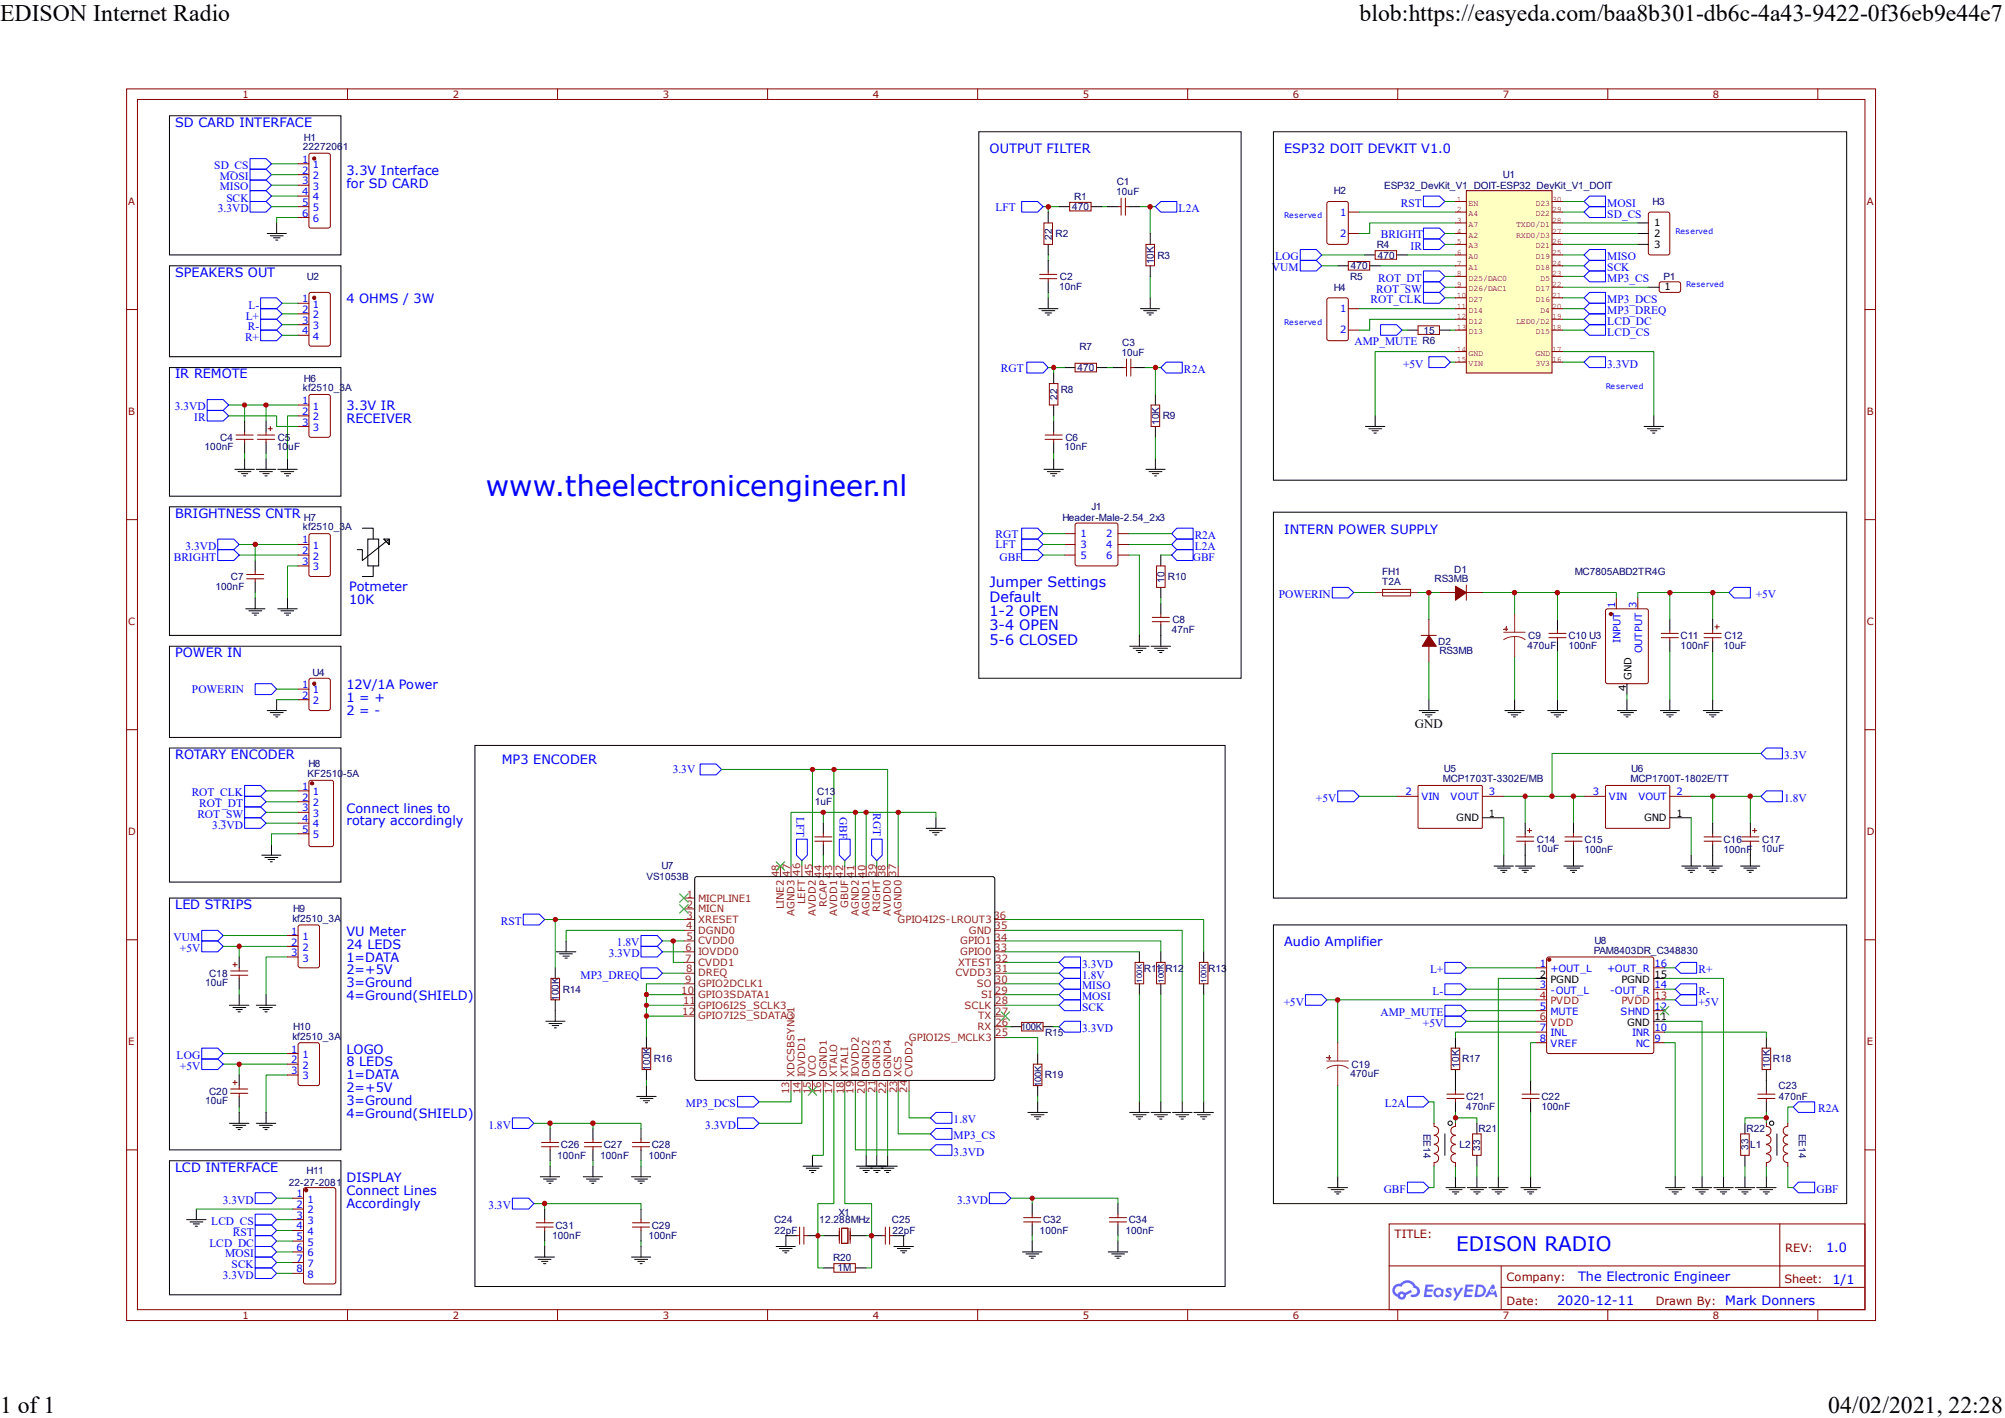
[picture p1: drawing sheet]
<svg xmlns="http://www.w3.org/2000/svg" width="297mm" height="210mm" viewBox="0 0 297 210" stroke-linecap="round" stroke-linejoin="round" font-family="sans-serif">
<defs><g id="words">
<text font-size="4.2" fill="#00f" x="72" y="73.5">www.theelectronicengineer.nl</text>
<g font-size="3.5">
<text x="0" y="3.2">EDISON Internet Radio</text>
<text x="201.4" y="3.2">blob:https://easyeda.com/baa8b301-db6c-4a43-9422-0f36eb9e44e7</text>
<text x="0" y="209.2">1 of 1</text>
<text x="270.8" y="209.2">04/02/2021, 22:28</text>
</g>
<text font-size="3" fill="#00f" x="215.7" y="185.3">EDISON RADIO</text>
<g font-size="2.1" fill="#00f">
<text x="146.6" y="87">Jumper Settings</text>
<text x="146.6" y="89.1">Default</text>
<text x="146.6" y="91.2">1-2 OPEN</text>
<text x="146.6" y="93.3">3-4 OPEN</text>
<text x="146.6" y="95.5">5-6 CLOSED</text>
</g>
<g font-size="1.9" fill="#00f">
<text x="26" y="18.8">SD CARD INTERFACE</text>
<text x="146.6" y="22.7">OUTPUT FILTER</text>
<text x="190.2" y="22.7">ESP32 DOIT DEVKIT V1.0</text>
<text x="51.4" y="25.9">3.3V Interface</text>
<text x="51.4" y="27.8">for SD CARD</text>
<text x="26" y="41">SPEAKERS OUT</text>
<text x="51.4" y="44.9">4 OHMS / 3W</text>
<text x="26" y="56">IR REMOTE</text>
<text x="51.4" y="60.8">3.3V IR</text>
<text x="51.4" y="62.7">RECEIVER</text>
<text x="26" y="76.7">BRIGHTNESS CNTR</text>
<text x="190.2" y="79.1">INTERN POWER SUPPLY</text>
<text x="51.7" y="87.6">Potmeter</text>
<text x="51.7" y="89.5">10K</text>
<text x="26" y="97.3">POWER IN</text>
<text x="51.4" y="102.1">12V/1A Power</text>
<text x="51.4" y="104">1 = +</text>
<text x="51.4" y="105.9">2 = -</text>
<text x="26" y="112.4">ROTARY ENCODER</text>
<text x="74.3" y="113.2">MP3 ENCODER</text>
<text x="51.4" y="120.4">Connect lines to</text>
<text x="51.4" y="122.3">rotary accordingly</text>
<text x="26" y="134.6">LED STRIPS</text>
<text x="51.4" y="138.6">VU Meter</text>
<text x="51.4" y="140.5">24 LEDS</text>
<text x="51.4" y="142.4">1=DATA</text>
<text x="190.2" y="140.2">Audio Amplifier</text>
<text x="51.4" y="144.3">2=+5V</text>
<text x="51.4" y="146.2">3=Ground</text>
<text x="51.4" y="148.1">4=Ground(SHIELD)</text>
<text x="51.4" y="156">LOGO</text>
<text x="51.4" y="157.9">8 LEDS</text>
<text x="51.4" y="159.9">1=DATA</text>
<text x="51.4" y="161.8">2=+5V</text>
<text x="51.4" y="163.7">3=Ground</text>
<text x="51.4" y="165.6">4=Ground(SHIELD)</text>
<text x="26" y="173.5">LCD INTERFACE</text>
<text x="51.4" y="175.1">DISPLAY</text>
<text x="51.4" y="177">Connect Lines</text>
<text x="51.4" y="178.9">Accordingly</text>
<text x="270.5" y="185.5">1.0</text>
<text x="233.8" y="189.8">The Electronic Engineer</text>
<text x="271.4" y="190.1">1/1</text>
<text x="230.7" y="193.3">2020-12-11</text>
</g>
<text font-size="1.9" x="209.6" y="107.8">GND</text>
<g font-size="1.7" fill="#00f">
<text x="31.7" y="25.1">SD_CS</text>
<text x="32.6" y="26.7">MOSI</text>
<text x="32.6" y="28.1">MISO</text>
<text x="33.5" y="29.8">SCK</text>
<text x="32.3" y="31.5">3.3VD</text>
<text x="147.4" y="31.2">LFT</text>
<text x="174.6" y="31.5">L2A</text>
<text x="204.6" y="35.2">BRIGHT</text>
<text x="207.5" y="30.6">RST</text>
<text x="238.1" y="30.6">MOSI</text>
<text x="238.1" y="32.2">SD_CS</text>
<text x="188.4" y="40.2">VUM</text>
<text x="188.9" y="38.6">LOG</text>
<text x="204.1" y="41.7">ROT_DT</text>
<text x="209" y="37">IR</text>
<text x="238.1" y="40.2">SCK</text>
<text x="238.1" y="38.6">MISO</text>
<text x="238.1" y="41.7">MP3_CS</text>
<text x="36.4" y="47.3">L+</text>
<text x="36.8" y="45.7">L-</text>
<text x="203" y="44.9">ROT_CLK</text>
<text x="203.9" y="43.3">ROT_SW</text>
<text x="238.1" y="46.5">MP3_DREQ</text>
<text x="238.1" y="44.9">MP3_DCS</text>
<text x="36.3" y="50.5">R+</text>
<text x="36.7" y="48.9">R-</text>
<text x="200.7" y="51.1">AMP_MUTE</text>
<text x="238.1" y="48.1">LCD_DC</text>
<text x="238.1" y="49.7">LCD_CS</text>
<text x="148.3" y="55">RGT</text>
<text x="175.4" y="55.2">R2A</text>
<text x="207.9" y="54.4">+5V</text>
<text x="238.1" y="54.4">3.3VD</text>
<text x="25.9" y="60.8">3.3VD</text>
<text x="28.7" y="62.4">IR</text>
<text x="25.7" y="83">BRIGHT</text>
<text x="27.5" y="81.4">3.3VD</text>
<text x="147.4" y="79.6">RGT</text>
<text x="147.4" y="81.2">LFT</text>
<text x="148.1" y="83">GBF</text>
<text x="176.7" y="83">GBF</text>
<text x="177" y="79.8">R2A</text>
<text x="177" y="81.4">L2A</text>
<text x="189.4" y="88.6">POWERIN</text>
<text x="260.1" y="88.6">+5V</text>
<text x="28.4" y="102.7">POWERIN</text>
<text x="264.3" y="112.4">3.3V</text>
<text x="28.4" y="117.9">ROT_CLK</text>
<text x="29.5" y="119.5">ROT_DT</text>
<text x="99.7" y="114.6">3.3V</text>
<text x="194.9" y="118.7">+5V</text>
<text x="264.3" y="118.7">1.8V</text>
<text x="29.3" y="121.1">ROT_SW</text>
<text x="31.5" y="122.7">3.3VD</text>
<text x="118" y="120.9" transform="rotate(90 118 120.9)">LFT</text>
<text x="124.4" y="121.1" transform="rotate(90 124.4 121.1)">GBF</text>
<text x="129.3" y="120.4" transform="rotate(90 129.3 120.4)">RGT</text>
<text x="74.2" y="137">RST</text>
<text x="25.7" y="139.4">VUM</text>
<text x="26.6" y="141">+5V</text>
<text x="90.2" y="141.8">3.3VD</text>
<text x="91.4" y="140.2">1.8V</text>
<text x="160.3" y="143.3">3.3VD</text>
<text x="86" y="144.9">MP3_DREQ</text>
<text x="160.3" y="144.9">1.8V</text>
<text x="160.3" y="146.5">MISO</text>
<text x="160.3" y="148.1">MOSI</text>
<text x="160.3" y="149.7">SCK</text>
<text x="190.2" y="148.9">+5V</text>
<text x="211.8" y="144.1">L+</text>
<text x="212.2" y="147.3">L-</text>
<text x="251.6" y="148.9">+5V</text>
<text x="251.6" y="144.1">R+</text>
<text x="251.6" y="147.3">R-</text>
<text x="160.3" y="152.9">3.3VD</text>
<text x="204.5" y="150.5">AMP_MUTE</text>
<text x="210.8" y="152.1">+5V</text>
<text x="26.2" y="156.8">LOG</text>
<text x="26.6" y="158.5">+5V</text>
<text x="72.3" y="167.2">1.8V</text>
<text x="101.6" y="164">MP3_DCS</text>
<text x="104.5" y="167.2">3.3VD</text>
<text x="141.3" y="166.4">1.8V</text>
<text x="205.1" y="164">L2A</text>
<text x="269.3" y="164.6">R2A</text>
<text x="141.3" y="168.7">MP3_CS</text>
<text x="141.3" y="171.2">3.3VD</text>
<text x="33" y="178.3">3.3VD</text>
<text x="72.3" y="179.1">3.3V</text>
<text x="141.8" y="178.3">3.3VD</text>
<text x="205" y="176.7">GBF</text>
<text x="269.1" y="176.7">GBF</text>
<text x="31" y="184.6">LCD_DC</text>
<text x="31.3" y="181.4">LCD_CS</text>
<text x="34.5" y="183">RST</text>
<text x="33" y="189.4">3.3VD</text>
<text x="33.4" y="186.2">MOSI</text>
<text x="34.3" y="187.8">SCK</text>
</g>
<g font-size="1.7" fill="#800">
<text x="206.6" y="183.3">TITLE:</text>
<text x="264.5" y="185.5">REV:</text>
<text x="223.2" y="189.7">Company:</text>
<text x="264.3" y="190">Sheet:</text>
<text x="223.2" y="193.2">Date:</text>
<text x="245.3" y="193.3">Drawn By: Mark Donners</text>
</g>
<g font-size="1.5" fill="#800">
<text x="35.9" y="14.5">1</text>
<text x="67.1" y="14.5">2</text>
<text x="98.2" y="14.5">3</text>
<text x="129.3" y="14.5">4</text>
<text x="160.4" y="14.5">5</text>
<text x="191.5" y="14.5">6</text>
<text x="222.6" y="14.5">7</text>
<text x="253.7" y="14.5">8</text>
<text x="19" y="30.3">A</text>
<text x="276.5" y="30.3">A</text>
<text x="19" y="61.4">B</text>
<text x="276.5" y="61.4">B</text>
<text x="19" y="92.5">C</text>
<text x="276.5" y="92.5">C</text>
<text x="19" y="123.7">D</text>
<text x="276.5" y="123.7">D</text>
<text x="19" y="154.8">E</text>
<text x="276.5" y="154.8">E</text>
<text x="35.9" y="195.3">1</text>
<text x="67.1" y="195.3">2</text>
<text x="98.2" y="195.3">3</text>
<text x="129.3" y="195.3">4</text>
<text x="160.4" y="195.3">5</text>
<text x="191.5" y="195.3">6</text>
<text x="222.6" y="195.3">7</text>
<text x="253.7" y="195.3">8</text>
</g>
<g font-size="1.5" fill="#000080">
<text x="44.9" y="22.2">22272061</text>
<text x="45" y="20.8">H1</text>
<text x="159.1" y="29.6">R1</text>
<text x="165.4" y="28.9">10uF</text>
<text x="165.4" y="27.4">C1</text>
<text x="197.6" y="28.8">H2</text>
<text x="205.1" y="27.9">ESP32_DevKit_V1_DOIT-ESP32_DevKit_V1_DOIT</text>
<text x="222.6" y="26.4">U1</text>
<text x="155.8" y="35.5" transform="rotate(-90 155.8 35.5)">22</text>
<text x="156.4" y="35.1">R2</text>
<text x="158.8" y="31.2">470</text>
<text x="244.8" y="30.4">H3</text>
<text x="45.5" y="41.4">U2</text>
<text x="157" y="41.5">C2</text>
<text x="170.9" y="39.2" transform="rotate(-90 170.9 39.2)">10K</text>
<text x="171.4" y="38.3">R3</text>
<text x="200" y="41.5">R5</text>
<text x="200.1" y="39.9">470</text>
<text x="204" y="36.7">R4</text>
<text x="204.1" y="38.3">470</text>
<text x="246.4" y="41.5">P1</text>
<text x="156.9" y="42.9">10nF</text>
<text x="197.6" y="43.1">H4</text>
<text x="159.9" y="51.9">R7</text>
<text x="166.1" y="52.7">10uF</text>
<text x="166.2" y="51.3">C3</text>
<text x="210.7" y="51">R6</text>
<text x="210.9" y="49.4">15</text>
<text x="44.9" y="57.9">kf2510_3A</text>
<text x="45" y="56.5">H6</text>
<text x="156.6" y="59.3" transform="rotate(-90 156.6 59.3)">22</text>
<text x="157.1" y="58.2">R8</text>
<text x="159.6" y="54.9">470</text>
<text x="32.6" y="65.3">C4</text>
<text x="41.1" y="65.3">C5</text>
<text x="157.8" y="65.3">C6</text>
<text x="171.7" y="63" transform="rotate(-90 171.7 63)">10K</text>
<text x="172.3" y="62.1">R9</text>
<text x="30.3" y="66.7">100nF</text>
<text x="41" y="66.7">10uF</text>
<text x="157.7" y="66.7">10nF</text>
<text x="45" y="77.2">H7</text>
<text x="157.4" y="77.2">Header-Male-2.54_2x3</text>
<text x="161.7" y="75.6">J1</text>
<text x="44.9" y="78.6">kf2510_3A</text>
<text x="31.9" y="87.3">100nF</text>
<text x="34.2" y="85.9">C7</text>
<text x="172.5" y="86.3" transform="rotate(-90 172.5 86.3)">10</text>
<text x="173" y="85.9">R10</text>
<text x="204.7" y="85.1">FH1</text>
<text x="204.8" y="86.7">T2A</text>
<text x="212.5" y="86.2">RS3MB</text>
<text x="215.4" y="84.8">D1</text>
<text x="233.3" y="85.1">MC7805ABD2TR4G</text>
<text x="173.6" y="93.7">47nF</text>
<text x="173.7" y="92.3">C8</text>
<text x="213.1" y="95.5">D2</text>
<text x="226.4" y="94.7">C9</text>
<text x="232.3" y="94.7">C10 U3</text>
<text x="249" y="94.7">C11</text>
<text x="255.4" y="94.7">C12</text>
<text x="46.3" y="100.2">U4</text>
<text x="213.2" y="96.9">RS3MB</text>
<text x="226.3" y="96.1">470uF</text>
<text x="232.3" y="96.1">100nF</text>
<text x="249" y="96.1">100nF</text>
<text x="255.3" y="96.1">10uF</text>
<text x="45.7" y="113.6">H8</text>
<text x="45.6" y="115.1">KF2510-5A</text>
<text x="120.7" y="119.3">1uF</text>
<text x="121" y="117.7">C13</text>
<text x="213.7" y="115.8">MCP1703T-3302E/MB</text>
<text x="213.9" y="114.4">U5</text>
<text x="241.6" y="115.8">MCP1700T-1802E/TT</text>
<text x="241.6" y="114.4">U6</text>
<text x="227.7" y="124.8">C14</text>
<text x="234.7" y="124.8">C15</text>
<text x="255.3" y="124.8">C16</text>
<text x="261" y="124.8">C17</text>
<text x="95.8" y="130.4">VS1053B</text>
<text x="98" y="128.8">U7</text>
<text x="227.5" y="126.2">10uF</text>
<text x="234.7" y="126.3">100nF</text>
<text x="255.3" y="126.3">100nF</text>
<text x="260.9" y="126.2">10uF</text>
<text x="43.3" y="136.5">kf2510_3A</text>
<text x="43.4" y="135.1">H9</text>
<text x="169.5" y="143.9">R11</text>
<text x="172.6" y="143.9">R12</text>
<text x="179" y="143.9">R13</text>
<text x="236.1" y="141.2">PAM8403DR_C348830</text>
<text x="236.2" y="139.8">U8</text>
<text x="30.4" y="146">10uF</text>
<text x="31" y="144.7">C18</text>
<text x="82.8" y="148.3" transform="rotate(-90 82.8 148.3)">100K</text>
<text x="83.4" y="147">R14</text>
<text x="43.3" y="154">kf2510_3A</text>
<text x="43.4" y="152.6">H10</text>
<text x="154.8" y="153.4">R15</text>
<text x="96.3" y="158.6" transform="rotate(-90 96.3 158.6)">100K</text>
<text x="96.9" y="157.4">R16</text>
<text x="154.8" y="159.7">R19</text>
<text x="200.1" y="159.6">470uF</text>
<text x="200.2" y="158.2">C19</text>
<text x="216.2" y="158.2" transform="rotate(-90 216.2 158.2)">10K</text>
<text x="216.6" y="157.4">R17</text>
<text x="262.2" y="158.2" transform="rotate(-90 262.2 158.2)">10K</text>
<text x="262.6" y="157.4">R18</text>
<text x="263.5" y="161.3">C23</text>
<text x="30.4" y="163.5">10uF</text>
<text x="31" y="162.1">C20</text>
<text x="210.9" y="168" transform="rotate(90 210.9 168)">EE14</text>
<text x="217.2" y="164.4">470nF</text>
<text x="217.2" y="162.9">C21</text>
<text x="219" y="167.7">R21</text>
<text x="228.3" y="164.4">100nF</text>
<text x="228.3" y="162.9">C22</text>
<text x="258.7" y="167.7">R22</text>
<text x="263.5" y="162.9">470nF</text>
<text x="266.4" y="168" transform="rotate(90 266.4 168)">EE14</text>
<text x="45.4" y="173.9">H11</text>
<text x="82.5" y="171.7">100nF</text>
<text x="83.1" y="170.1">C26</text>
<text x="88.9" y="171.7">100nF</text>
<text x="89.5" y="170.1">C27</text>
<text x="96.1" y="171.7">100nF</text>
<text x="96.6" y="170.1">C28</text>
<text x="216.2" y="170">L2</text>
<text x="219.3" y="170.5" transform="rotate(-90 219.3 170.5)">33</text>
<text x="259" y="170.4" transform="rotate(-90 259 170.4)">33</text>
<text x="259.2" y="170.1">L1</text>
<text x="42.8" y="175.6">22-27-2081</text>
<text x="81.8" y="183.6">100nF</text>
<text x="82.3" y="182">C31</text>
<text x="96.1" y="183.6">100nF</text>
<text x="96.6" y="182">C29</text>
<text x="114.7" y="181.2">C24</text>
<text x="114.7" y="182.8">22pF</text>
<text x="121.4" y="181.2">12.288MHz</text>
<text x="124.2" y="180.1">X1</text>
<text x="132.1" y="181.2">C25</text>
<text x="132.2" y="182.8">22pF</text>
<text x="154" y="182.8">100nF</text>
<text x="154.5" y="181.2">C32</text>
<text x="166.7" y="182.8">100nF</text>
<text x="167.2" y="181.2">C34</text>
<text x="123.4" y="186.7">R20</text>
<text x="124.1" y="188.3">1M</text>
</g>
<g font-size="1.5" fill="#00f">
<text x="44.7" y="24.1">1</text>
<text x="44.7" y="25.7">2</text>
<text x="44.7" y="27.3">3</text>
<text x="44.7" y="28.9">4</text>
<text x="46.4" y="24.9">1</text>
<text x="46.4" y="26.5">2</text>
<text x="46.4" y="28.1">3</text>
<text x="46.4" y="29.7">4</text>
<text x="44.7" y="30.5">5</text>
<text x="44.7" y="32.1">6</text>
<text x="46.4" y="31.3">5</text>
<text x="46.4" y="32.9">6</text>
<text x="198.5" y="31.9">1</text>
<text x="198.5" y="35.1">2</text>
<text x="44.7" y="44.8">1</text>
<text x="44.7" y="46.4">2</text>
<text x="44.7" y="48">3</text>
<text x="46.4" y="45.6">1</text>
<text x="46.4" y="47.2">2</text>
<text x="198.5" y="46.2">1</text>
<text x="44.7" y="49.5">4</text>
<text x="46.4" y="48.7">3</text>
<text x="46.4" y="50.3">4</text>
<text x="198.5" y="49.4">2</text>
<text x="44.7" y="59.9">1</text>
<text x="44.7" y="61.4">2</text>
<text x="44.7" y="63">3</text>
<text x="46.4" y="60.7">1</text>
<text x="46.4" y="62.2">2</text>
<text x="46.4" y="63.8">3</text>
<text x="44.7" y="80.5">1</text>
<text x="44.7" y="82.1">2</text>
<text x="44.7" y="83.7">3</text>
<text x="46.4" y="81.3">1</text>
<text x="46.4" y="82.9">2</text>
<text x="160.1" y="79.5">1</text>
<text x="160.1" y="81.1">3</text>
<text x="160.1" y="82.7">5</text>
<text x="163.9" y="79.5">2</text>
<text x="163.9" y="81.1">4</text>
<text x="163.9" y="82.7">6</text>
<text x="46.4" y="84.5">3</text>
<text x="239.3" y="90.1" transform="rotate(-90 239.3 90.1)">1</text>
<text x="240.1" y="95.2" transform="rotate(-90 240.1 95.2)">INPUT</text>
<text x="242.4" y="90.1" transform="rotate(-90 242.4 90.1)">3</text>
<text x="44.7" y="101.9">1</text>
<text x="243.2" y="96.8" transform="rotate(-90 243.2 96.8)">OUTPUT</text>
<text x="44.7" y="103.5">2</text>
<text x="46.4" y="102.7">1</text>
<text x="46.4" y="104.3">2</text>
<text x="44.7" y="117">1</text>
<text x="44.7" y="118.6">2</text>
<text x="46.4" y="117.8">1</text>
<text x="46.4" y="119.4">2</text>
<text x="208.2" y="117.8">2</text>
<text x="210.6" y="118.4">VIN</text>
<text x="214.9" y="118.4">VOUT</text>
<text x="220.6" y="117.8">3</text>
<text x="236" y="117.8">3</text>
<text x="238.3" y="118.4">VIN</text>
<text x="242.7" y="118.4">VOUT</text>
<text x="248.3" y="117.8">2</text>
<text x="44.7" y="120.2">3</text>
<text x="44.7" y="121.8">4</text>
<text x="44.7" y="123.4">5</text>
<text x="46.4" y="121">3</text>
<text x="46.4" y="122.6">4</text>
<text x="46.4" y="124.2">5</text>
<text x="43.1" y="138.4">1</text>
<text x="43.1" y="140">2</text>
<text x="43.1" y="141.6">3</text>
<text x="44.8" y="139.2">1</text>
<text x="44.8" y="140.8">2</text>
<text x="44.8" y="142.4">3</text>
<text x="228.1" y="143.2">1</text>
<text x="229.7" y="144">+OUT_L</text>
<text x="238.1" y="144">+OUT_R</text>
<text x="245.1" y="143.2">16</text>
<text x="228.1" y="146.4">3</text>
<text x="228.1" y="149.6">5</text>
<text x="229.7" y="147.2">-OUT_L</text>
<text x="238.5" y="147.2">-OUT_R</text>
<text x="245.1" y="149.6">12</text>
<text x="245.1" y="146.4">14</text>
<text x="43.1" y="155.9">1</text>
<text x="228.1" y="152.7">7</text>
<text x="228.1" y="154.3">8</text>
<text x="229.7" y="150.3">MUTE</text>
<text x="229.7" y="153.5">INL</text>
<text x="229.7" y="155.1">VREF</text>
<text x="240.1" y="150.3">SHND</text>
<text x="241.8" y="153.5">INR</text>
<text x="242.3" y="155.1">NC</text>
<text x="245.1" y="154.3">9</text>
<text x="245.1" y="152.7">10</text>
<text x="43.1" y="157.5">2</text>
<text x="43.1" y="159.1">3</text>
<text x="44.8" y="156.7">1</text>
<text x="44.8" y="158.3">2</text>
<text x="44.8" y="159.9">3</text>
<text x="43.9" y="177.3">1</text>
<text x="43.9" y="178.9">2</text>
<text x="45.6" y="178.1">1</text>
<text x="45.6" y="179.7">2</text>
<text x="43.9" y="180.5">3</text>
<text x="43.9" y="182.1">4</text>
<text x="43.9" y="183.7">5</text>
<text x="43.9" y="185.3">6</text>
<text x="45.6" y="181.3">3</text>
<text x="45.6" y="182.9">4</text>
<text x="45.6" y="184.5">5</text>
<text x="43.9" y="186.9">7</text>
<text x="43.9" y="188.4">8</text>
<text x="45.6" y="186.1">6</text>
<text x="45.6" y="187.7">7</text>
<text x="45.6" y="189.2">8</text>
</g>
<g font-size="1.5">
<text x="245" y="33.5">1</text>
<text x="245" y="35.1">2</text>
<text x="245" y="36.7">3</text>
<text x="246.6" y="43">1</text>
<text x="241.7" y="100.7" transform="rotate(-90 241.7 100.7)">GND</text>
<text x="240.9" y="102.3" transform="rotate(-90 240.9 102.3)">4</text>
<text x="215.7" y="121.6">GND</text>
<text x="220.6" y="121">1</text>
<text x="243.5" y="121.6">GND</text>
<text x="248.3" y="121">1</text>
<text x="228.1" y="144.8">2</text>
<text x="229.7" y="145.6">PGND</text>
<text x="240.2" y="145.6">PGND</text>
<text x="245.1" y="144.8">15</text>
<text x="241" y="151.9">GND</text>
<text x="245.1" y="151.1">11</text>
</g>
<g font-size="1.5" fill="#8d2323">
<text x="115.4" y="129.9" transform="rotate(-90 115.4 129.9)">48</text>
<text x="117.1" y="129.9" transform="rotate(-90 117.1 129.9)">47</text>
<text x="118.5" y="129.8" transform="rotate(-90 118.5 129.8)">46</text>
<text x="120.4" y="129.8" transform="rotate(-90 120.4 129.8)">45</text>
<text x="121.8" y="130" transform="rotate(-90 121.8 130)">44</text>
<text x="123.3" y="130" transform="rotate(-90 123.3 130)">43</text>
<text x="124.9" y="130" transform="rotate(-90 124.9 130)">42</text>
<text x="126.5" y="130" transform="rotate(-90 126.5 130)">41</text>
<text x="128.2" y="130" transform="rotate(-90 128.2 130)">40</text>
<text x="129.8" y="129.9" transform="rotate(-90 129.8 129.9)">39</text>
<text x="131.2" y="129.9" transform="rotate(-90 131.2 129.9)">38</text>
<text x="132.8" y="129.9" transform="rotate(-90 132.8 129.9)">37</text>
<text x="101.6" y="137.6">4</text>
<text x="101.7" y="136.1">3</text>
<text x="101.7" y="132.9">1</text>
<text x="101.7" y="134.5">2</text>
<text x="103.4" y="133.5">MICPLINE1</text>
<text x="103.4" y="135.1">MICN</text>
<text x="103.4" y="136.7">XRESET</text>
<text x="116.1" y="134.7" transform="rotate(-90 116.1 134.7)">LINE2</text>
<text x="117.7" y="135.7" transform="rotate(-90 117.7 135.7)">AGND3</text>
<text x="119.3" y="133.9" transform="rotate(-90 119.3 133.9)">LEFT</text>
<text x="120.9" y="135.7" transform="rotate(-90 120.9 135.7)">AVDD2</text>
<text x="122.5" y="134.4" transform="rotate(-90 122.5 134.4)">RCAP</text>
<text x="124" y="135.7" transform="rotate(-90 124 135.7)">AVDD1</text>
<text x="125.6" y="134.5" transform="rotate(-90 125.6 134.5)">GBUF</text>
<text x="127.2" y="135.7" transform="rotate(-90 127.2 135.7)">AGND2</text>
<text x="128.8" y="135.7" transform="rotate(-90 128.8 135.7)">AGND1</text>
<text x="130.4" y="135.1" transform="rotate(-90 130.4 135.1)">RIGHT</text>
<text x="132" y="135.7" transform="rotate(-90 132 135.7)">AVDD0</text>
<text x="132.9" y="136.7">GPIO4I2S-LROUT3</text>
<text x="133.6" y="135.7" transform="rotate(-90 133.6 135.7)">AGND0</text>
<text x="147.2" y="136.1">36</text>
<text x="147.3" y="137.6">35</text>
<text x="101.5" y="142.4">7</text>
<text x="101.6" y="140.8">6</text>
<text x="101.6" y="144">8</text>
<text x="101.7" y="139.2">5</text>
<text x="103.4" y="138.3">DGND0</text>
<text x="103.4" y="139.9">CVDD0</text>
<text x="103.4" y="141.4">IOVDD0</text>
<text x="103.4" y="143">CVDD1</text>
<text x="141.9" y="143">XTEST</text>
<text x="142.2" y="141.4">GPIO0</text>
<text x="142.2" y="139.9">GPIO1</text>
<text x="143.5" y="138.3">GND</text>
<text x="147.3" y="140.8">33</text>
<text x="147.3" y="139.3">34</text>
<text x="147.4" y="144">31</text>
<text x="147.4" y="142.4">32</text>
<text x="100.9" y="147.2">10</text>
<text x="101.2" y="148.8">11</text>
<text x="101.5" y="145.6">9</text>
<text x="103.4" y="144.6">DREQ</text>
<text x="103.4" y="146.2">GPIO2DCLK1</text>
<text x="103.4" y="147.8">GPIO3SDATA1</text>
<text x="103.4" y="149.4">GPIO6I2S_SCLK3</text>
<text x="141.5" y="144.6">CVDD3</text>
<text x="142.9" y="149.4">SCLK</text>
<text x="144.7" y="146.2">SO</text>
<text x="145.3" y="147.8">SI</text>
<text x="147.4" y="147.2">29</text>
<text x="147.4" y="145.6">30</text>
<text x="147.4" y="148.7">28</text>
<text x="101" y="150.3">12</text>
<text x="103.4" y="151">GPIO7I2S_SDATA3</text>
<text x="134.6" y="154.1">GPIOI2S_MCLK3</text>
<text x="144.8" y="152.6">RX</text>
<text x="144.9" y="151">TX</text>
<text x="147.4" y="153.5">25</text>
<text x="147.4" y="150.3">27</text>
<text x="147.4" y="151.9">26</text>
<text x="117.7" y="159.6" transform="rotate(-90 117.7 159.6)">XDCSBSYNC1</text>
<text x="119.3" y="159.6" transform="rotate(-90 119.3 159.6)">IOVDD1</text>
<text x="120.9" y="159.6" transform="rotate(-90 120.9 159.6)">VCO</text>
<text x="122.5" y="159.6" transform="rotate(-90 122.5 159.6)">DGND1</text>
<text x="124" y="159.6" transform="rotate(-90 124 159.6)">XTALO</text>
<text x="125.6" y="159.6" transform="rotate(-90 125.6 159.6)">XTALI</text>
<text x="126.5" y="162" transform="rotate(-90 126.5 162)">19</text>
<text x="127.2" y="159.6" transform="rotate(-90 127.2 159.6)">IOVDD2</text>
<text x="128.1" y="162" transform="rotate(-90 128.1 162)">20</text>
<text x="128.8" y="159.6" transform="rotate(-90 128.8 159.6)">DGND2</text>
<text x="129.7" y="161.8" transform="rotate(-90 129.7 161.8)">21</text>
<text x="130.4" y="159.6" transform="rotate(-90 130.4 159.6)">DGND3</text>
<text x="132" y="159.6" transform="rotate(-90 132 159.6)">DGND4</text>
<text x="132.9" y="161.9" transform="rotate(-90 132.9 161.9)">23</text>
<text x="133.6" y="159.6" transform="rotate(-90 133.6 159.6)">XCS</text>
<text x="134.4" y="161.9" transform="rotate(-90 134.4 161.9)">24</text>
<text x="135.2" y="159.6" transform="rotate(-90 135.2 159.6)">CVDD2</text>
<text x="116.9" y="162.1" transform="rotate(-90 116.9 162.1)">13</text>
<text x="118.6" y="162.1" transform="rotate(-90 118.6 162.1)">14</text>
<text x="120.1" y="162.1" transform="rotate(-90 120.1 162.1)">15</text>
<text x="121.7" y="162" transform="rotate(-90 121.7 162)">16</text>
<text x="123.3" y="162" transform="rotate(-90 123.3 162)">17</text>
<text x="125" y="162.1" transform="rotate(-90 125 162.1)">18</text>
<text x="131.3" y="162" transform="rotate(-90 131.3 162)">22</text>
</g>
<g font-size="1.5" fill="#f00">
<text x="228.1" y="148">4</text>
<text x="229.7" y="148.8">PVDD</text>
<text x="240.2" y="148.8">PVDD</text>
<text x="245.1" y="148">13</text>
<text x="228.1" y="151.1">6</text>
<text x="229.7" y="151.9">VDD</text>
</g>
<g font-size="1.4" fill="#000080">
<text x="151.2" y="152.6">100K</text>
<text x="154.3" y="160.9" transform="rotate(-90 154.3 160.9)">100K</text>
</g>
<g font-size="1.2" fill="#840000">
<text x="215.8" y="29.8">1</text>
<text x="229.9" y="29.8">30</text>
<text x="215.8" y="31.4">2</text>
<text x="215.8" y="33">3</text>
<text x="215.8" y="34.6">4</text>
<text x="217.6" y="30.4">EN</text>
<text x="217.6" y="32">A4</text>
<text x="217.6" y="33.6">A7</text>
<text x="217.6" y="35.2">A2</text>
<text x="224.6" y="35.2">RXD0/D3</text>
<text x="224.6" y="33.6">TXD0/D1</text>
<text x="227.5" y="32">D22</text>
<text x="227.5" y="30.4">D23</text>
<text x="229.9" y="34.6">27</text>
<text x="229.9" y="33">28</text>
<text x="229.9" y="31.4">29</text>
<text x="215.8" y="36.2">5</text>
<text x="215.8" y="37.8">6</text>
<text x="215.8" y="39.4">7</text>
<text x="215.8" y="40.9">8</text>
<text x="217.6" y="36.8">A3</text>
<text x="217.6" y="38.4">A0</text>
<text x="217.6" y="40">A1</text>
<text x="217.6" y="41.6">D25/DAC0</text>
<text x="227.5" y="40">D18</text>
<text x="227.5" y="38.4">D19</text>
<text x="227.5" y="36.8">D21</text>
<text x="228.2" y="41.6">D5</text>
<text x="229.9" y="40.9">23</text>
<text x="229.9" y="39.4">24</text>
<text x="229.9" y="37.8">25</text>
<text x="229.9" y="36.2">26</text>
<text x="215.8" y="44.1">10</text>
<text x="215.8" y="45.7">11</text>
<text x="215.8" y="47.3">12</text>
<text x="215.8" y="42.5">9</text>
<text x="217.6" y="44.7">D27</text>
<text x="217.6" y="46.3">D14</text>
<text x="217.6" y="47.9">D12</text>
<text x="217.6" y="43.1">D26/DAC1</text>
<text x="224.6" y="47.9">LED0/D2</text>
<text x="227.5" y="44.7">D16</text>
<text x="227.5" y="43.1">D17</text>
<text x="228.2" y="46.3">D4</text>
<text x="229.9" y="47.3">19</text>
<text x="229.9" y="45.7">20</text>
<text x="229.9" y="44.1">21</text>
<text x="229.9" y="42.5">22</text>
<text x="215.8" y="48.9">13</text>
<text x="215.8" y="52.1">14</text>
<text x="215.8" y="53.6">15</text>
<text x="217.6" y="49.5">D13</text>
<text x="217.6" y="52.7">GND</text>
<text x="227.5" y="52.7">GND</text>
<text x="227.5" y="49.5">D15</text>
<text x="229.9" y="53.6">16</text>
<text x="229.9" y="52.1">17</text>
<text x="229.9" y="48.9">18</text>
<text x="217.6" y="54.3">VIN</text>
<text x="227.5" y="54.3">3V3</text>
</g>
<g font-size="1.1" fill="#00f">
<text x="190.2" y="32.2">Reserved</text>
<text x="248.2" y="34.6">Reserved</text>
<text x="249.8" y="42.5">Reserved</text>
<text x="190.2" y="48.1">Reserved</text>
<text x="237.9" y="57.6">Reserved</text>
</g>
<g font-size="1.1" fill="#000080">
<text x="169.2" y="145.5" transform="rotate(-90 169.2 145.5)">100K</text>
<text x="172.4" y="145.5" transform="rotate(-90 172.4 145.5)">100K</text>
<text x="178.7" y="145.5" transform="rotate(-90 178.7 145.5)">100K</text>
</g>
</g></defs>
<g fill="none" stroke="#800" stroke-width=".15">
<path d="M18.8 13.2h259v182.4h-259zM20.4 14.7h255.9v179.3h-255.9zM51.5 13.2v1.5M82.6 13.2v1.5M113.7 13.2v1.5M144.8 13.2v1.5M175.9 13.2v1.5M207.1 13.2v1.5M238.2 13.2v1.5M269.3 13.2v1.5M18.8 45.8h1.6M276.3 45.8h1.5"/>
<path d="M18.8 77h1.6M276.3 77h1.5M18.8 108.1h1.6M276.3 108.1h1.5M18.8 139.2h1.6M276.3 139.2h1.5M18.8 170.3h1.6M276.3 170.3h1.5M51.5 194v1.6M82.6 194v1.6M113.7 194v1.6M144.8 194v1.6"/>
<path d="M175.9 194v1.6M205.8 181.3h70.5v12.7h-70.5zM205.8 187.5h70.4M207.1 194v1.6M222.4 190.7h53.8M222.4 187.5v6.3M238.2 194v1.6M263.7 181.3v9.4M269.3 194v1.6"/>
</g>
<g fill="#58f">
<path d="M214.3 190.8l.5-.1 .3 .2-.2 .3-.2-.2h-.2v.1a.57 .57 0 0 1 .5 .4 .57 .57 0 0 1-.2 .6h-.6l-.2-.2 .2-.3 .3 .2h.2v-.1a.78 .78 0 0 1-.5-.8z"/>
<path d="M215.3 190.7h.3l.3 .9 .5-.9h.4l-1.2 1.9h-.3l.4-.7z"/>
<path d="M211.2 190.2l1.1 .1v.2l-.1 .1h-.7v.4h.6l.2 .1-.1 .2h-.8l-.1 .5h.7l.2 .1-.1 .2h-1.2z"/>
<path d="M217.1 190.2l1.2 .1v.1l-.2 .2h-.7l-.1 .4h.8l.1 .1-.1 .2h-.8v.5h.6l.2 .1-.1 .2h-1.2z"/>
<path d="M221 190.2h.3l.2 .6-.3 .2a.3 .3 0 0 0-.4 0 .3 .3 0 0 0 0 .4 .3 .3 0 0 0 .4 0l.4-.3 .2 1h-.3l-.1-.4h-.8l-.2 .4h-.4z"/>
<path d="M220.9 191.1h.2v.2h-.2z"/>
<path d="M218.7 190.2l-.3 1.9h.6a.95 .95 0 0 0 1.1-.9 .95 .95 0 0 0-1.1-1zM219 190.6a.62 .62 0 0 1 .8 .6 .62 .62 0 0 1-.9 .6h-.1z"/>
<path d="M212.6 190.9a.69 .69 0 0 0-.1 1 .69 .69 0 0 0 .9 .1l.3 .1 .2-1-.3-.2a.72 .72 0 0 0-1 0zM212.6 191.4a.45 .45 0 0 1 .9 0 .45 .45 0 0 1-.9 0z"/>
<path d="M206.5 190.4a.97 .97 0 0 0 .5 1.7 .65 .65 0 0 0 .8 .4 .65 .65 0 0 0 .5-.7l.9-.4-.2-.3-.9 .4a.66 .66 0 0 0-1.1 .2 .64 .64 0 0 1-.3-.9 .64 .64 0 0 1 .9-.2 .93 .93 0 0 1 1-.6 .93 .93 0 0 1 .8 .8 .52 .52 0 0 1 .5 .6 .52 .52 0 0 1-.7 .3l-.2 .2v.2a.9 .9 0 0 0 1.3-.5 .9 .9 0 0 0-.6-1.2 1.41 1.41 0 0 0-2.3-.3h-.4zM207.5 191.7h.3l.1 .2-.1 .2h-.3l-.1-.2z"/>
</g>
<g fill="none" stroke="#8d2323" stroke-width=".15">
<path d="M101.3 133h1.6M101.3 134.6h1.6M101.3 136.2h1.6M101.3 137.8h1.6M101.3 139.4h1.6M101.3 141h1.6M101.3 142.5h1.6M101.3 144.1h1.6M101.3 145.7h1.6M101.3 147.3h1.6M101.3 148.9h1.6M101.3 150.5h1.6"/>
<path d="M147.4 148.9h1.5M147.4 150.5h1.5M147.4 153.7h1.5M147.4 152.1h1.5"/>
</g>
<g fill="#000">
<path d="M100.7 132.4l1.2 1.2zM101.9 132.4l-1.2 1.2z"/>
<path d="M100.7 134l1.2 1.3zM101.9 134l-1.2 1.3z"/>
</g>
<path d="M100.7 132.4l1.2 1.2M100.7 134l1.2 1.3M101.9 132.4l-1.2 1.2M101.9 134l-1.2 1.3" fill="none" stroke="#3c3" stroke-width=".15"/>
<g fill="none" stroke="#000" stroke-width=".15">
<path d="M155.3 31.4v1.6M155.3 36.2v1.6M155.3 38.6v1.5M156.9 30.6h1.6M161.6 30.6h1.6M164 30.6h1.6M167.2 30.6h1.6M153.9 45.7h2.8M154.3 46h2M154.8 46.4h1M155.2 46.7h.2M155.3 41.7v1.6"/>
<path d="M155.3 44.1v1.6M156.1 55.2v1.6M156.1 60v1.6M157.7 54.4h1.6M162.4 54.4h1.6M164.8 54.4h1.6M168 54.4h1.6M169 45.7h2.8M169.4 46h1.9M169.9 46.4h1M170.2 46.7h.3M170.4 44.1v1.6"/>
<path d="M154.6 69.5h2.9M155.2 69.8h1.9M155.6 70.1h.9M155.9 70.5h.4M156.1 62.4v1.6M156.1 65.5v1.6M156.1 67.9v1.6M169.8 69.5h2.8M170.2 69.8h1.9M170.7 70.1h1M171 70.5h.3M171.2 67.9v1.6"/>
<path d="M37.8 83v1.6M37.8 86.2v1.6M170.5 95.7h2.9M171 96h1.9M171.5 96.4h.9M171.8 96.6h.3M172 82.2v1.6M172 87v1.6M172 89.4v1.5M172 92.5v3.2M83.9 139.4v1.6M137.2 122.7h2.8"/>
<path d="M137.7 123h1.9M138.1 123.3h1M138.5 123.7h.3M138.6 121.1v1.6M219.6 121.1h3.2M221.3 128.3h2.9M221.8 128.6h1.9M222.3 128.9h.9M222.6 129.2h.3M222.8 126.7v1.6M224.5 128.3h2.9M225 128.6h1.9"/>
<path d="M225.5 128.9h.9M225.8 129.2h.3M225.9 121.9v1.6M225.9 125.1v3.2M231.6 128.3h2.9M232.1 128.6h1.9M232.6 128.9h1M232.9 129.2h.4M233.1 126.7v1.6M247.4 121.1h3.1M249.1 128.3h2.9M249.6 128.6h1.9"/>
<path d="M250.1 128.9h.9M250.4 129.2h.3M250.5 126.7v1.6M252.3 128.3h2.8M252.8 128.6h1.9M253.2 128.9h1M253.6 129.2h.3M253.7 126.7v1.6M257.9 128.3h2.8M258.3 128.6h1.9M258.8 128.9h1M259.1 129.2h.3"/>
<path d="M259.3 121.9v1.6M259.3 125.1v3.2M81.8 151.9h1M82.1 152.2h.3M82.4 141h2.9M82.9 141.3h1.9M83.4 141.6h.9M83.7 141.9h.3M94.3 162.4h2.9M94.8 162.7h1.9M95.3 163h.9M95.6 163.3h.3"/>
<path d="M95.8 160.8v1.6M119 172.7h2.8M119.4 173h1.9M119.9 173.4h1M120.2 173.7h.3M120.4 171.1v1.6M126.9 172.7h6M127.3 173h5.1M127.8 173.4h1M128.1 173.7h.4M128.3 171.1v1.6M129.4 173.4h1"/>
<path d="M129.8 173.7h.2M129.9 171.1v1.6M131 173.4h1M131.3 173.7h.4M131.5 171.1v1.6M173.7 164.8h2.9M174.2 165.1h1.9M174.7 165.4h.9M175 165.7h.3M175.1 163.2v1.6M176.9 164.8h2.8M177.4 165.1h1.9"/>
<path d="M177.8 165.4h1M178.1 165.7h.4M178.3 163.2v1.6M226.7 160v1.6M226.7 163.2v1.6M115 184.6h2.8M115.4 184.9h1.9M115.9 185.3h1M116.2 185.5h.3M118 183h-1.6v1.6M122 183h2.3M122 187.8h1.5"/>
<path d="M125.9 183h2.4M126.7 187.8h1.6M132.4 184.6h2.9M132.9 184.9h1.9M133.4 185.3h.9M133.7 185.5h.3M133.9 183v1.6"/>
</g>
<g fill="none" stroke="#080" stroke-width=".15">
<path d="M154.5 30.6h2.4M155.3 30.6v.8M155.3 37.8v.8M163.2 30.6h.8M168.8 30.6h1.6v4M170.4 30.6h.8M214 29.8h1.6M231.5 37.8h3.2M231.5 29.8h3.2M231.5 39.4h3.2M155.3 54.4h2.4M155.3 43.3v.8"/>
<path d="M156.1 54.4v.8M164 54.4h.8M170.4 40.9v3.2M231.5 45.7h3.2M231.5 40.9h3.2M231.5 44.1h3.2M154.5 79h3.2M156.1 61.6v.8M156.1 67.1v.8M167.2 79h6.4M154.5 80.6h3.2M154.5 82.2h3.2"/>
<path d="M167.2 82.2h1.6v11.9M167.2 80.6h6.4M172 88.6v.8M172 82.2h1.6M222.8 117.9h10.3v4M225.9 117.9v4M233.1 117.9h1.6M250.5 117.9h3.2v4M253.7 117.9h5.6v4M80.7 136.2h20.6M98.1 139.4h3.2M99.7 139.4v3.1h1.6"/>
<path d="M101.3 137.8h-17.4v1.6M222.8 121.1v5.6M250.5 121.1v5.6M95.8 150.5h5.5M95.8 148.9h5.5M95.8 147.3h5.5M98.1 141h3.2M98.1 144.1h3.2M101.3 145.7h-5.5v8"/>
</g>
<g fill="none" stroke="#00f" stroke-width=".15">
<path d="M151.3 29.8h2.4l.8 .8-.8 .8h-2.4zM171.2 30.6l.8-.8h2.3v1.6h-2.3zM210.9 29h2.3l.8 .8-.8 .8h-2.3zM235.5 38.6h2.3v1.5h-2.3l-.8-.7zM235.5 29h2.3v1.6h-2.3l-.8-.8zM235.5 37h2.3v1.6h-2.3l-.8-.8zM152.1 53.6h2.4l.8 .8-.8 .8h-2.4zM172 54.4l.8-.8h2.3v1.6h-2.3zM235.5 44.9h2.3v1.6h-2.3l-.8-.8zM235.5 40.1h2.3v1.6h-2.3l-.8-.8zM235.5 43.3h2.3v1.6h-2.3l-.8-.8zM151.3 78.2h2.4l.8 .8-.8 .8h-2.4z"/>
<path d="M151.3 79.8h2.4l.8 .8-.8 .8h-2.4zM174.3 78.2h2.4v1.6h-2.4l-.7-.8zM174.3 79.8h2.4v1.6h-2.4l-.7-.8zM151.3 81.4h2.4l.8 .8-.8 .8h-2.4zM174.3 81.4h2.4v1.6h-2.4l-.7-.8zM103.7 113.2h2.4l.8 .8-.8 .8h-2.4zM77.5 135.4h2.4l.8 .8-.8 .8h-2.4zM95 138.6h2.4l.7 .8-.7 .8h-2.4zM95 140.2h2.4l.7 .8-.7 .7h-2.4zM95 143.3h2.4l.7 .8-.7 .8h-2.4zM109.3 165.6h2.3l.8 .8-.8 .7h-2.3zM137.8 170.3l.8-.8h2.4v1.6h-2.4z"/>
<path d="M138.6 164.8h2.4v1.6h-2.4l-.8-.8zM138.6 167.1h2.4v1.6h-2.4l-.8-.8z"/>
</g>
<path d="M124.3 181.9v2.2M124.7 181.9h.9v2.2h-.9zM125.9 181.9v2.2" fill="none" stroke="#810" stroke-width=".15"/>
<g fill="none" stroke="#800" stroke-width=".15">
<path d="M158.5 30h3.1v1.2h-3.1zM165.6 30.6h.5M166.1 29.3v2.6M166.7 29.3v2.6M166.7 30.6h.5M154 41.3h2.5M154 40.6h2.5M155.3 40.1v.5M155.3 41.3v.4M159.3 53.8h3.1v1.3h-3.1zM166.4 54.4h.5M166.9 53.2v2.5"/>
<path d="M167.5 53.2v2.5M167.5 54.4h.5M154.8 65.1h2.6M154.8 64.4h2.6M156.1 64v.4M156.1 65.1v.4M157.7 79h1.6M159.3 77.6l.3-.1h5.9l.1 .3v5.7l-.1 .3h-6.1l-.1-.3zM165.6 79h1.6M36.5 85.1h2.6M36.5 85.7h2.6M37.8 84.6v.5"/>
<path d="M37.8 85.7v.5M157.7 80.6h1.6M157.7 82.2h1.6M165.6 80.6h1.6M165.6 82.2h1.6M170.7 91.4h2.5M170.7 92.1h2.5M172 90.9v.5M172 92.1v.4M237.9 90.3l.3-.1h5.7l.2 .1 .1 10.7-.2 .2-5.8 .1-.3-.2zM206.9 117.9h3.2M210.1 116.4h9.4v6.3h-9.4z"/>
<path d="M219.6 117.9h3.2M234.7 117.9h3.1M237.9 116.4h9.4v6.3h-9.4zM247.4 117.9h3.1M224.7 124h2.5M224.7 124.6h2.5M225.9 123.5v.5M225.9 124.6v.5M226.3 123h.6M226.6 122.7v.6M258 124h2.6M258 124.6h2.6"/>
<path d="M259.3 123.5v.5M259.3 124.6v.5M259.6 123h.6M259.9 122.7v.6M225.5 162.7h2.5M225.5 162.1h2.5M226.7 161.6v.5M226.7 162.7v.5M118 183h.4M118.4 181.7v2.6M119.1 181.7v2.6M123.5 187.2h3.2v1.2h-3.2z"/>
<path d="M131.1 181.7v2.6M131.8 181.7v2.6"/>
</g>
<circle cx="238.6" cy="90.9" r=".25" fill="#800"/>
<g fill="none" stroke="#800" stroke-width=".15">
<path d="M213.2 87.8h2.4M229.4 93.8h2.6M229.4 94.4h2.6M230.7 93.3v.5M230.7 94.4v.5M246.1 93.8h2.5M246.1 94.4h2.5M247.4 93.3v.5M247.4 94.4v.5M229.3 141.8h15.5l.2 .3v13.6l-.2 .3h-15.5l-.2-.3v-13.6z"/>
<circle cx="238.6" cy="90.9" r=".25"/>
</g>
<g fill="none" stroke="#000" stroke-width=".15">
<path d="M202.3 63.2h2.8M202.8 63.5h1.9M203.2 63.8h1M203.5 64.1h.4M203.7 61.6v1.6M243.5 63.2h2.9M244.1 63.5h1.9M244.5 63.8h.9M244.8 64.1h.4M245 61.6v1.6M230.7 91.7v1.6M230.7 94.9v1.6"/>
<path d="M247.4 91.7v1.6M247.4 94.9v1.6M222.9 105.2h2.9M223.4 105.5h1.9M223.9 105.9h.9M224.2 106.2h.3M224.4 103.6v1.6M229.3 105.2h2.8M229.7 105.5h1.9M230.2 105.9h1M230.5 106.2h.3M230.7 103.6v1.6"/>
<path d="M239.6 105.2h2.8M240.1 105.5h1.9M240.5 105.9h1M240.9 106.2h.3M241 103.6v1.6M246 105.2h2.8M246.4 105.5h1.9M246.9 105.9h1M247.2 106.2h.3M247.4 103.6v1.6M252.3 105.2h2.8M252.8 105.5h1.9"/>
<path d="M253.2 105.9h1M253.6 106.2h.3M253.7 103.6v1.6"/>
</g>
<path d="M214.8 53.6h.8M215.6 52.1h-11.9v9.5M231.5 52.1h13.5v9.5M224.4 97.3v6.3M230.7 96.5v7.1M247.4 96.5v7.1M253.7 96.5v7.1M259.3 117.9h1.6M260.9 111.6h-31v6.3" fill="none" stroke="#080" stroke-width=".15"/>
<path d="M211.7 52.8h2.3l.8 .8-.8 .8h-2.3zM197.4 87h2.3l.8 .8-.8 .8h-2.3zM256.9 87h2.4v1.6h-2.4l-.8-.8zM198.2 117.1h2.3l.8 .8-.8 .8h-2.3zM260.9 111.6l.8-.8h2.3v1.6h-2.3zM260.9 117.9l.8-.8h2.3v1.6h-2.3z" fill="none" stroke="#00f" stroke-width=".15"/>
<path d="M229.3 142l.2-.1 .2 .1v.2v.1h-.4z" fill="#800"/>
<g fill="none" stroke="#800" stroke-width=".15">
<path d="M45.9 43.4l2.7-.1 .3 .2v7.4l-.1 .3-2.7 .1-.3-.2v-7.5zM34.2 143.8h2.5M34.2 144.4h2.5M34.5 142.9h.6M34.8 142.5v.7M35.4 143.3v.5M35.4 144.4v.5M227.5 143.3h1.6M227.5 146.5h1.6M227.5 149.7h1.6M227.5 152.9h1.6M227.5 154.4h1.6"/>
<path d="M229.3 142l.2-.1 .2 .1v.2v.1h-.4zM245 143.3h1.6M245 146.5h1.6M245 149.7h1.6M245 152.9h1.6M245 154.4h1.6M34.2 161.3h2.5M34.2 161.9h2.5M34.5 160.3h.6M34.8 160v.7M35.4 160.8v.5M35.4 161.9v.5"/>
<path d="M214.3 162.7h2.6M214.3 162.1h2.6M215.6 162.7v.5M260.4 162.7h2.5M260.4 162.1h2.5M261.7 162.7v.5"/>
</g>
<g fill="none" stroke="#000" stroke-width=".15">
<path d="M25.1 17.1h25.4v20.7h-25.4zM39.6 34.6h2.8M40 34.9h2M40.5 35.2h1M40.9 35.6h.2M41 33v1.6M25.1 110.8h25.4v19.8h-25.4zM25.1 133h25.4v37.3h-25.4zM38.8 126.7h2.8M39.2 127h1.9M39.7 127.3h1M40 127.6h.3"/>
<path d="M40.2 125.1v1.6M34 148.9h2.9M34.5 149.2h1.9M35 149.5h.9M35.3 149.9h.3M35.4 141.7v1.6M35.4 144.9v1.6M35.4 147.3v1.6M35.4 159.2v1.6M38 148.9h2.9M38.4 149.2h1.9M38.9 149.5h1"/>
<path d="M39.2 149.9h.4M39.4 147.3v1.6M227.5 144.9h1.6M245 144.9h1.6M245 151.3h1.6M25.1 171.9h25.4v19.9h-25.4zM29.1 179.1v1.5M34 166.4h2.9M34.5 166.7h1.9M35 167h.9M35.3 167.3h.3M35.4 162.4v1.6"/>
<path d="M35.4 164.8v1.6M38 166.4h2.9M38.4 166.7h1.9M38.9 167h1M39.2 167.3h.4M39.4 164.8v1.6M196.7 175.9h2.9M197.2 176.2h1.9M197.7 176.5h.9M198 176.8h.3M198.2 174.3v1.6M214.2 175.9h2.8"/>
<path d="M214.7 176.2h1.9M215.1 176.5h1M215.5 176.8h.3M215.6 163.2v1.6M215.6 174.3v1.6M220.6 175.9h2.8M221 176.2h1.9M221.5 176.5h1M221.8 176.8h.3M222 174.3v1.6M225.3 175.9h2.9M225.8 176.2h1.9"/>
<path d="M226.3 176.5h.9M226.6 176.8h.3M226.7 174.3v1.6M246.7 175.9h2.9M247.2 176.2h1.9M247.7 176.5h.9M248 176.8h.3M248.2 174.3v1.6M250.7 175.9h2.9M251.2 176.2h1.9M251.7 176.5h.9M252 176.8h.3"/>
<path d="M252.1 174.3v1.6M253.9 175.9h2.9M254.3 176.2h1.9M254.8 176.5h1M255.1 176.8h.4M255.3 174.3v1.6M260.2 175.9h2.9M260.7 176.2h1.9M261.2 176.5h.9M261.5 176.8h.3M261.7 163.2v1.6M261.7 174.3v1.6"/>
<path d="M27.6 180.6h2.9M28.2 181h1.9M28.6 181.3h.9M28.9 181.6h.4"/>
</g>
<path d="M227.5 148.1h1.6M227.5 151.3h1.6M245 148.1h1.6" fill="none" stroke="#f00" stroke-width=".15"/>
<g fill="none" stroke="#080" stroke-width=".15">
<path d="M40.2 24.3h4M40.2 25.9h4M40.2 27.4h4M40.2 29h4M40.2 30.6h4M44.2 32.2h-3.2v.8M231.5 31.4h3.2M214 40.9h1.6M214 42.5h1.6M214 44.1h1.6M231.5 48.9h3.2M231.5 47.3h3.2"/>
<path d="M39.4 117.1h4.8M39.4 118.7h4.8M33.1 138.6h9.5M39.4 121.9h4.8M39.4 120.3h4.8M44.2 123.5h-4v1.6M33.1 140.2h2.3M33.1 156h9.5M33.1 157.6h2.3M35.4 146.5v.8M42.6 141.7h-3.2v5.6M42.6 140.2h-7.2v1.5"/>
<path d="M42.6 157.6h-7.2v1.6M42.6 159.2h-3.2v5.6M196.6 148.1h30.9M198.2 148.1v6.3M217.2 146.5h10.3M217.2 143.3h10.3M217.2 149.7h10.3M217.2 151.3h10.3M227.5 154.4h-.8v5.6M246.6 151.3h5.5v23M246.6 154.4h1.6v19.9M246.6 148.1h1.6"/>
<path d="M246.6 146.5h1.6M246.6 143.3h1.6M29.1 179.1h14.3M35.4 164v.8M41 177.5h2.4M198.2 160.8v13.5M211.7 163.2h.7v3.2M212.4 172.7v3.2h-.7M215.6 164.8v1.6M215.6 172.7v1.6M226.7 164.8v9.5M261.7 172.7v1.6"/>
<path d="M264.8 172.7v3.2h.8M265.6 164h-.8v2.4M41 180.6h2.4M41 182.2h2.4M41 183.8h2.4M41 185.4h2.4M41 187h2.4M41 188.6h2.4"/>
</g>
<g fill="none" stroke="#00f" stroke-width=".15">
<path d="M37 28.2h2.4l.8 .8-.8 .8h-2.4zM37 23.5h2.4l.8 .8-.8 .8h-2.4zM37 25.1h2.4l.8 .8-.8 .8h-2.4zM37 26.7h2.4l.8 .7-.8 .8h-2.4zM37 29.8h2.4l.8 .8-.8 .8h-2.4zM192.6 38.6h2.4l.8 .8-.8 .7h-2.4zM192.6 37h2.4l.8 .8-.8 .8h-2.4zM235.5 30.6h2.3v1.6h-2.3l-.8-.8zM204.5 48.1h2.4l.8 .8-.8 .8h-2.4zM210.9 43.3h2.3l.8 .8-.8 .8h-2.3zM210.9 41.7h2.3l.8 .8-.8 .8h-2.3zM210.9 40.1h2.3l.8 .8-.8 .8h-2.3z"/>
<path d="M235.5 46.5h2.3v1.6h-2.3l-.8-.8zM235.5 48.1h2.3v1.6h-2.3l-.8-.8zM36.2 117.9h2.4l.8 .8-.8 .8h-2.4zM36.2 119.5h2.4l.8 .8-.8 .8h-2.4zM36.2 116.3h2.4l.8 .8-.8 .8h-2.4zM29.9 139.4h2.4l.8 .8-.8 .8h-2.4zM29.9 137.8h2.4l.8 .8-.8 .8h-2.4zM36.2 121.1h2.4l.8 .8-.8 .8h-2.4zM29.9 155.2h2.4l.8 .8-.8 .8h-2.4zM29.9 156.8h2.4l.8 .8-.8 .8h-2.4zM193.4 147.3h2.4l.8 .8-.8 .8h-2.4zM214 148.9h2.4l.8 .8-.8 .8h-2.4z"/>
<path d="M214 142.5h2.4l.8 .8-.8 .8h-2.4zM214 145.7h2.4l.8 .8-.8 .8h-2.4zM214 150.5h2.4l.8 .8-.8 .8h-2.4zM248.2 148.1l.8-.8h2.3v1.6h-2.3zM249 142.5h2.3v1.6h-2.3l-.8-.8zM249 145.7h2.3v1.6h-2.3l-.8-.8zM37.8 176.7h2.4l.8 .8-.8 .8h-2.4zM37.8 179.8h2.4l.8 .8-.8 .8h-2.4zM208.5 175.1h2.4l.8 .8-.8 .8h-2.4zM208.5 162.4h2.4l.8 .8-.8 .8h-2.4zM265.6 164l.8-.8h2.4v1.6h-2.4zM266.4 175.1h2.4v1.6h-2.4l-.8-.8z"/>
<path d="M37.8 181.4h2.4l.8 .8-.8 .8h-2.4zM37.8 183h2.4l.8 .8-.8 .8h-2.4zM37.8 184.6h2.4l.8 .8-.8 .8h-2.4zM37.8 186.2h2.4l.8 .8-.8 .8h-2.4zM37.8 187.8h2.4l.8 .8-.8 .8h-2.4z"/>
</g>
<path d="M246 149.1l1.2 1.2zM246 150.3l1.2-1.2z" fill="#000"/>
<path d="M246 149.1l1.2 1.2M247.2 149.1l-1.2 1.2" fill="none" stroke="#3c3" stroke-width=".15"/>
<circle cx="46.5" cy="44.1" r=".24" fill="#800"/>
<g fill="none" stroke="#800" stroke-width=".15">
<path d="M44.2 44.9h1.6M44.2 46.5h1.6M44.2 48.1h1.6M44.2 49.7h1.6M45.9 100.5h2.7l.3 .1v4.3l-.1 .3h-2.7l-.3-.1v-4.3z"/>
<circle cx="46.5" cy="44.1" r=".24"/>
</g>
<circle cx="46.5" cy="101.3" r=".24" fill="#800"/>
<g fill="none" stroke="#800" stroke-width=".15">
<path d="M196.6 30l.3-.2h2.5l.3 .2v5.9l-.1 .2-2.7 .1-.3-.2zM199.7 38.7h3.2v1.3h-3.2zM199.7 31.4h1.6M199.7 34.6h1.6M203.7 37.1h3.2v1.3h-3.2zM244.2 31.6l.3-.2h2.6l.2 .2 .1 5.9-.2 .2-2.7 .1-.3-.2zM196.6 44.3l.3-.2h2.5l.3 .2v5.9l-.1 .2-2.7 .1-.3-.2zM199.7 45.7h1.6M199.7 48.9h1.6M210.1 48.3h3.1v1.2h-3.1zM245.8 41.9l.3-.2 2.7 .1 .2 .2-.1 1.2-.3 .1h-2.7l-.1-.3zM35 64.4h2.5"/>
<path d="M35 65.1h2.5M36.2 64v.4M36.2 65.1v.4M38.1 64.4h2.6M38.1 65.1h2.6M39.4 64v.4M39.4 65.1v.4M39.7 63.5h.6M40 63.2v.6M44.2 102.1h1.6M44.2 103.6h1.6M45 176l.3-.1h4.1l.3 .1v.2v13.7l-.1 .2-4.3 .1-.3-.2z"/>
<circle cx="46.5" cy="101.3" r=".24"/>
</g>
<path d="M210.9 33.8h2.3l.8 .8-.8 .8h-2.3zM210.9 35.4h2.3l.8 .8-.8 .8h-2.3zM30.7 59.2h2.4l.8 .8-.8 .8h-2.4zM38.6 44.1h2.4l.8 .8-.8 .8h-2.4zM38.6 45.7h2.4l.8 .8-.8 .8h-2.4zM38.6 47.3h2.4l.8 .8-.8 .8h-2.4zM38.6 48.9h2.4l.8 .8-.8 .8h-2.4zM30.7 60.8h2.4l.8 .8-.8 .8h-2.4zM32.3 79.8h2.3l.8 .8-.8 .8h-2.3zM32.3 81.4h2.3l.8 .8-.8 .8h-2.3zM37.8 101.3h2.4l.8 .8-.8 .8h-2.4z" fill="none" stroke="#00f" stroke-width=".15"/>
<g fill="none" stroke="#080" stroke-width=".15">
<path d="M195.8 37.8h6.3M195.8 39.4h2.4M201.3 31.4h14.3M204.5 39.4h11.1M208.5 37.8h7.1M214 34.6h1.6M214 36.2h1.6M215.6 33h-12.7v1.6h-1.6M231.5 34.6h11.1M231.5 36.2h11.1M231.5 33h11.1M33.9 60h10.3"/>
<path d="M36.2 60v2.4M39.4 60v2.4M41.8 44.9h2.4M41.8 46.5h2.4M41.8 48.1h2.4M41.8 49.7h2.4M201.3 45.7h14.3M207.7 48.9h.8M214.8 48.9h.8M215.6 47.3h-12.7v1.6h-1.6M231.5 42.5h12.7M33.9 61.6h7.1v1.6h3.2"/>
<path d="M36.2 67.1v.8M39.4 67.1v.8M44.2 61.6h-1.6v6.3M35.4 80.6h8.8M35.4 82.2h8.8M37.8 80.6v2.4M37.8 87.8v.8M44.2 83.8h-1.6v4.8M41 103.6h3.2M41 102.1h3.2"/>
</g>
<g fill="none" stroke="#000" stroke-width=".15">
<path d="M188.6 19.5h85v51.6h-85zM25.1 39.4h25.4v13.4h-25.4zM198.2 39.4h1.5M202.1 37.8h1.6M202.9 39.4h1.6M206.9 37.8h1.6M242.6 36.2h1.6M242.6 33h1.6M242.6 34.6h1.6M25.1 54.4h25.4v19.1h-25.4zM208.5 48.9h1.6M213.2 48.9h1.6"/>
<path d="M244.2 42.5h1.6M25.1 75.1h25.4v19h-25.4zM34.8 69.5h2.9M35.3 69.8h1.9M35.8 70.1h.9M36.1 70.5h.3M36.2 62.4v1.6M36.2 65.5v1.6M36.2 67.9v1.6M38 69.5h2.9M38.4 69.8h1.9M38.9 70.1h1"/>
<path d="M39.2 70.5h.4M39.4 62.4v1.6M39.4 65.5v1.6M39.4 67.9v1.6M41.1 69.5h2.9M41.6 69.8h1.9M42.1 70.1h1M42.4 70.5h.4M42.6 67.9v1.6M53.7 78.2h1.6v1.6M54.5 79.8h1.6v4h-1.6zM56.9 79.8l.8 .8-.8-.8h.8v.8v-.8l-4 3.2v-1.6h-.8"/>
<path d="M25.1 95.7h25.4v13.5h-25.4zM36.4 90.2h2.8M36.9 90.5h1.9M37.3 90.8h1M37.7 91.1h.3M37.8 88.6v1.6M41.1 90.2h2.9M41.6 90.5h1.9M42.1 90.8h1M42.4 91.1h.4M42.6 88.6v1.6M55.3 83.8v1.6h-1.6"/>
<path d="M39.6 105.2h2.8M40 105.5h2M40.5 105.9h1M40.9 106.2h.2M41 103.6v1.6"/>
</g>
<circle cx="45.3" cy="176.3" r=".25" fill="#800"/>
<g fill="none" stroke="#800" stroke-width=".15">
<path d="M45.8 22.8l.3-.1h2.5l.3 .1v.2v10.5l-.1 .2-2.7 .1-.3-.2zM43.4 177.5h1.6M43.4 179.1h1.6M43.4 180.6h1.6M43.4 182.2h1.6M43.4 183.8h1.6M43.4 185.4h1.6M43.4 187h1.6M43.4 188.6h1.6"/>
<circle cx="45.3" cy="176.3" r=".25"/>
</g>
<path d="M46.4 23.3h.3v.3h-.3l-.1-.1z" fill="#800"/>
<g fill="none" stroke="#800" stroke-width=".15">
<path d="M44.2 24.3h1.6M44.2 25.9h1.6M44.2 27.4h1.6M44.2 29h1.6M44.2 30.6h1.6M44.2 32.2h1.6M46.4 23.3h.3v.3h-.3l-.1-.1zM44.2 60h1.6M45.8 58.6l.3-.2h2.5l.3 .2v5.8l-.1 .3-2.7 .1-.3-.2zM44.2 61.6h1.6M44.2 63.2h1.6M45.9 79.1l2.7-.1 .3 .2v5.9l-.1 .2-2.7 .1-.3-.2v-5.8z"/>
<path d="M44.2 80.6h1.6M44.2 82.2h1.6M44.2 83.8h1.6M45.8 115.7l.3-.1h3l.3 .1v9.4l-.1 .3h-3.2l-.3-.2zM42.6 138.6h1.6M44.2 137.1l.3-.1h2.5l.3 .1v5.9l-.1 .3h-2.7l-.3-.1zM42.6 140.2h1.6M42.6 141.7h1.6M42.6 156h1.6M42.6 157.6h1.6M42.6 159.2h1.6M44.2 154.6l.3-.2h2.5l.3 .2v5.9l-.1 .2-2.7 .1-.3-.2z"/>
</g>
<circle cx="46.2" cy="116" r=".24" fill="#800"/>
<g fill="none" stroke="#800" stroke-width=".15">
<path d="M44.2 117.1h1.6M44.2 118.7h1.6M44.2 120.3h1.6M44.2 121.9h1.6M44.2 123.5h1.6"/>
<circle cx="46.2" cy="116" r=".24"/>
</g>
<path d="M235.5 52.8h2.3v1.6h-2.3l-.8-.8z" fill="none" stroke="#00f" stroke-width=".15"/>
<path d="M231.5 53.6h3.2" fill="none" stroke="#080" stroke-width=".15"/>
<path d="M217.2 28.2h12.7v27h-12.7z" fill="#ffffc2"/>
<g fill="none" stroke="#840000" stroke-width=".15">
<path d="M215.6 29.8h1.6M215.6 31.4h1.6M215.6 39.4h1.6M215.6 37.8h1.6M215.6 36.2h1.6M215.6 34.6h1.6M215.6 33h1.6M217.2 28.2h12.7v27h-12.7zM229.9 29.8h1.6M229.9 31.4h1.6M229.9 39.4h1.6M229.9 37.8h1.6"/>
<path d="M229.9 36.2h1.6M229.9 34.6h1.6M229.9 33h1.6M215.6 44.1h1.6M215.6 45.7h1.6M215.6 47.3h1.6M215.6 48.9h1.6M215.6 52.1h1.6M215.6 53.6h1.6M215.6 42.5h1.6M215.6 40.9h1.6M229.9 44.1h1.6"/>
<path d="M229.9 45.7h1.6M229.9 47.3h1.6M229.9 48.9h1.6M229.9 52.1h1.6M229.9 53.6h1.6M229.9 42.5h1.6M229.9 40.9h1.6"/>
</g>
<g fill="#c00">
<circle cx="35.4" cy="140.1" r=".39"/>
<circle cx="35.4" cy="157.6" r=".39"/>
<circle cx="37.8" cy="80.6" r=".41"/>
<circle cx="36.2" cy="60" r=".39"/>
<circle cx="39.4" cy="60" r=".39"/>
</g>
<g fill="none" stroke="#8d2323" stroke-width=".15">
<path d="M115.6 128.3v1.5M117.2 128.3v1.5M118.8 128.3v1.5M120.4 128.3v1.5M122 128.3v1.5M123.5 128.3v1.5M125.1 128.3v1.5M126.7 128.3v1.5M128.3 128.3v1.5M129.9 128.3v1.5M131.5 128.3v1.5M133.1 128.3v1.5"/>
<path d="M147.4 139.4h1.5M147.4 137.8h1.5M147.4 136.2h1.5M147.4 147.3h1.5M147.4 145.7h1.5M147.4 144.1h1.5M147.4 142.5h1.5M147.4 141h1.5M117.2 160v1.6M118.8 160v1.6M120.4 160v1.6M122 160v1.6"/>
<path d="M123.5 160v1.6M125.1 160v1.6M126.7 160v1.6M128.3 160v1.6M129.9 160v1.6M131.5 160v1.6M133.1 160v1.6M134.7 160v1.6"/>
</g>
<g fill="none" stroke="#080" stroke-width=".15">
<path d="M106.9 114h13.5v14.3M120.4 114h3.1v14.3M123.5 114h8v14.3M82.3 136.2v7.1M118.8 127.5v.8M122 120.3v1.6M122 126.7v1.6M125.1 127.5v.8M126.7 120.3h-9.5v8M128.3 120.3h-1.6v8M129.9 127.5v.8M133.1 120.3h-4.8v8"/>
<path d="M138.6 121.1v-.8h-5.5v8M148.9 137.8h26.2v25.4M148.9 136.2h29.4v4.8M148.9 139.4h23.1v1.6M148.9 153.7h4.8v2.3M148.9 144.1h8M148.9 145.7h8M148.9 147.3h8M148.9 148.9h8M148.9 142.5h8M148.9 152.1h.8M148.9 141h19.9"/>
<path d="M156.1 152.1h.8M168.8 147.3v15.9M172 147.3v15.9M178.3 147.3v15.9M79.1 166.4h15.9v.7M79.1 178.3h15.9v.8M80.7 178.3v.8M81.5 166.4v.7M81.5 171.9v.8M87.8 166.4v.7M87.8 171.9v.8M95 171.9v.8"/>
<path d="M95.8 160v.8M117.2 161.6v1.6h-4.8M118.8 161.6v4.8h-6.4M122 161.6v9.5h-1.6M123.5 161.6v16.7h-2.3v9.5h.8M125.1 161.6v16.7h4v9.5h-.8M126.7 161.6v8.7h11.1M128.3 161.6v9.5M129.9 161.6v9.5M131.5 161.6v9.5M133.1 161.6v6.3h4.7M134.7 161.6v4h3.1"/>
<path d="M149.7 177.5h3.2v.8M152.9 177.5h12.7v.8M153.7 162.4v.8M80.7 183.8v.8M95 183.8v.8M121.2 183h.8M128.3 183h.8M152.9 183v.8M165.6 183v.8"/>
</g>
<g fill="none" stroke="#00f" stroke-width=".15">
<path d="M118 124.3h1.6v2.4l-.8 .8-.8-.8zM124.3 124.3h1.6v2.4l-.8 .8-.8-.8zM129.1 124.3h1.6v2.4l-.8 .8-.8-.8zM157.7 143.3h2.4v1.6h-2.4l-.8-.8zM157.7 144.9h2.4v1.6h-2.4l-.8-.8zM157.7 146.5h2.4v1.6h-2.4l-.8-.8zM157.7 148.1h2.4v1.6h-2.4l-.8-.8zM157.7 151.3h2.4v1.6h-2.4l-.8-.8zM157.7 141.7h2.4v1.6h-2.4l-.8-.8zM75.9 165.6h2.4l.8 .8-.8 .7h-2.4zM75.9 177.5h2.4l.8 .8-.8 .8h-2.4zM109.3 162.4h2.3l.8 .8-.8 .8h-2.3z"/>
<path d="M146.6 176.7h2.3l.8 .8-.8 .8h-2.3z"/>
</g>
<g fill="#000">
<path d="M115 127.6l1.2 1.3zM116.2 127.6l-1.2 1.3z"/>
<path d="M148.3 149.9l1.3 1.2zM148.3 151.1l1.3-1.2z"/>
<path d="M119.7 161l1.3 1.2zM119.7 162.2l1.3-1.2z"/>
</g>
<path d="M115 127.6l1.2 1.3M116.2 127.6l-1.2 1.3M148.3 149.9l1.3 1.2M149.6 149.9l-1.3 1.2M119.7 161l1.3 1.2M121 161l-1.3 1.2" fill="none" stroke="#3c3" stroke-width=".15"/>
<g fill="none" stroke="#000" stroke-width=".15">
<path d="M70.4 110.4h111.1v80.1h-111.1zM103.1 129.9h44.1l.2 .3-.1 29.6-.3 .2h-43.9l-.2-.3v-29.5zM122 121.9v1.6M122 125.1v1.6M80.9 151.3h2.8M81.3 151.6h1.9M82.3 143.3v1.6M82.3 148.1v3.2M95.8 153.7v1.5M95.8 158.4v1.6M149.7 152.1h1.6M153.7 156v1.6"/>
<path d="M154.5 152.1h1.6M168.8 141v1.5M168.8 145.7v1.6M172 141v1.5M172 145.7v1.6M178.3 141v1.5M178.3 145.7v1.6M80.1 174.3h2.8M80.5 174.6h1.9M80.7 179.1v1.5M81 174.9h1M81.3 175.3h.3"/>
<path d="M81.5 167.1v1.6M81.5 170.3v1.6M81.5 172.7v1.6M86.4 174.3h2.8M86.9 174.6h1.9M87.3 174.9h1M87.7 175.3h.3M87.8 167.1v1.6M87.8 170.3v1.6M87.8 172.7v1.6M93.6 174.3h2.8M94 174.6h1.9"/>
<path d="M94.5 174.9h1M94.8 175.3h.3M95 167.1v1.6M95 170.3v1.6M95 172.7v1.6M95 179.1v1.5M152.3 164.8h2.9M152.7 165.1h1.9M152.9 178.3v1.5M153.2 165.4h1M153.5 165.7h.4M153.7 160.8v1.6"/>
<path d="M153.7 163.2v1.6M165.6 178.3v1.5M167.3 164.8h2.9M167.9 165.1h1.9M168.3 165.4h.9M168.6 165.7h.4M168.8 163.2v1.6M170.5 164.8h2.9M171 165.1h1.9M171.5 165.4h.9M171.8 165.7h.3M172 163.2v1.6"/>
<path d="M79.2 186.2h2.9M79.7 186.5h1.9M80.2 186.8h1M80.5 187.2h.4M80.7 182.2v1.6M80.7 184.6v1.6M93.6 186.2h2.8M94 186.5h1.9M94.5 186.8h1M94.8 187.2h.3M95 182.2v1.6M95 184.6v1.6"/>
<path d="M119.6 183h1.6M129.1 183h1.6M132.3 183h1.6M151.5 185.4h2.8M152 185.7h1.9M152.4 186.1h1M152.7 186.4h.4M152.9 181.4v1.6M152.9 183.8v1.6M164.2 185.4h2.8M164.7 185.7h1.9M165.1 186.1h1"/>
<path d="M165.4 186.4h.4M165.6 181.4v1.6M165.6 183.8v1.6"/>
</g>
<g fill="none" stroke="#800" stroke-width=".15">
<path d="M171.3 83.8h1.3v3.2h-1.3zM120.7 124h2.5M120.7 124.6h2.5M122 123.5v.5M122 124.6v.5M81.6 144.9h1.3v3.2h-1.3zM95.1 155.2h1.3v3.2h-1.3zM151.3 151.4h3.2v1.3h-3.2zM153.1 157.6h1.2v3.2h-1.2zM168.1 142.5h1.3v3.2h-1.3zM171.3 142.5h1.3v3.2h-1.3zM177.7 142.5h1.2v3.2h-1.2z"/>
<path d="M80.2 169.8h2.6M80.2 169.2h2.6M81.5 168.7v.5M81.5 169.8v.5M86.6 169.8h2.5M86.6 169.2h2.5M87.8 168.7v.5M87.8 169.8v.5M93.7 169.8h2.5M93.7 169.2h2.5M95 168.7v.5M95 169.8v.5"/>
<path d="M152.9 179.8v.5M165.6 179.8v.5M79.4 181.7h2.6M79.4 181.1h2.6M80.7 180.6v.5M80.7 181.7v.5M93.7 181.7h2.5M93.7 181.1h2.5M95 180.6v.5M95 181.7v.5M119.1 183h.5M130.7 183h.4"/>
<path d="M131.8 183h.5M151.6 181h2.6M151.6 180.3h2.6M152.9 181v.4M164.3 181h2.6M164.3 180.3h2.6M165.6 181v.4"/>
</g>
<g fill="#c00">
<circle cx="133.1" cy="120.3" r=".4"/>
<circle cx="128.3" cy="120.3" r=".39"/>
<circle cx="126.7" cy="120.3" r=".4"/>
<circle cx="99.7" cy="139.4" r=".39"/>
<circle cx="123.6" cy="114" r=".4"/>
<circle cx="121.1" cy="183" r=".39"/>
<circle cx="129.1" cy="183" r=".4"/>
<circle cx="95.7" cy="150.5" r=".39"/>
<circle cx="95.8" cy="148.9" r=".38"/>
<circle cx="95.7" cy="147.3" r=".39"/>
<circle cx="82.3" cy="136.2" r=".4"/>
<circle cx="120.4" cy="114" r=".4"/>
<circle cx="122" cy="120.3" r=".39"/>
<circle cx="87.8" cy="166.3" r=".4"/>
<circle cx="80.7" cy="178.2" r=".39"/>
<circle cx="152.9" cy="177.5" r=".38"/>
<circle cx="81.5" cy="166.3" r=".4"/>
</g>
<path d="M154.6 33h1.3v3.2h-1.3zM169.8 36.2h1.2v3.2h-1.2zM155.4 56.8h1.3v3.2h-1.3zM170.5 60h1.3v3.2h-1.3z" fill="none" stroke="#800" stroke-width=".15"/>
<path d="M145 19.5h38.9v81h-38.9zM170.4 34.6v1.6M170.4 39.4v1.5M171.2 58.4v1.6M171.2 63.2v1.6M167.3 95.7h2.9M167.9 96h1.9M168.3 96.4h.9M168.6 96.6h.4M168.8 94.1v1.6" fill="none" stroke="#000" stroke-width=".15"/>
<path d="M169.6 54.4h1.6v4M171.2 54.4h.8M171.2 64.8v3.1" fill="none" stroke="#080" stroke-width=".15"/>
<g fill="#c00">
<circle cx="156.1" cy="54.4" r=".39"/>
<circle cx="171.2" cy="54.4" r=".4"/>
<circle cx="170.4" cy="30.6" r=".4"/>
<circle cx="155.3" cy="30.6" r=".4"/>
</g>
<path d="M217.2 87.8h2.4M239.4 88.6v1.6" fill="none" stroke="#800" stroke-width=".15"/>
<path d="M219.6 87.8h19.8v.8M224.4 87.8v3.1M230.7 87.8v3.9" fill="none" stroke="#080" stroke-width=".15"/>
<path d="M215.6 86.8l1.6 1-1.6 1.1z" fill="#800"/>
<path d="M204.8 87.3h4.2v.9l-4.1 .1zM211.7 91.7v2.4M211.7 95.7v2.4M215.6 86.8l1.6 1-1.6 1.1zM217.2 86.7v2.2M242.6 88.6v1.6" fill="none" stroke="#800" stroke-width=".15"/>
<path d="M200.5 87.8h3.2M210.1 87.8h3.1M242.6 88.6v-.8h11.1v3.9M247.4 87.8v3.9M253.7 87.8h2.4M241 102.9v.7" fill="none" stroke="#080" stroke-width=".15"/>
<path d="M188.6 75.9h85v57.1h-85zM241 101.3v1.6" fill="none" stroke="#000" stroke-width=".15"/>
<path d="M203.7 87.8h6.4" fill="none" stroke="#8d2323" stroke-width=".15"/>
<path d="M211.7 94.1l1.1 1.6h-2.1z" fill="#800"/>
<g fill="none" stroke="#800" stroke-width=".15">
<path d="M210.5 94.1h2.3M211.7 94.1l1.1 1.6h-2.1zM252.4 93.8h2.6M252.4 94.4h2.6M253.7 93.3v.5M253.7 94.4v.5M254 92.8h.7M254.3 92.5v.7M231.8 124h2.6M231.8 124.6h2.6M233.1 123.5v.5M233.1 124.6v.5"/>
<path d="M252.4 124h2.6M252.4 124.6h2.6M253.7 123.5v.5M253.7 124.6v.5"/>
</g>
<path d="M211.7 87.8v3.9M211.7 98.1v5.5M201.3 117.9h5.6" fill="none" stroke="#080" stroke-width=".15"/>
<path d="M253.7 91.7v1.6M253.7 94.9v1.6M210.2 105.2h2.9M210.7 105.5h1.9M211.2 105.9h.9M211.5 106.2h.3M211.7 103.6v1.6M233.1 121.9v1.6M233.1 125.1v1.6M253.7 121.9v1.6M253.7 125.1v1.6" fill="none" stroke="#000" stroke-width=".15"/>
<path d="M222.8 93.6h3.1M224.4 94.3a2.36 2.36 0 0 1 1.5 .4M224.4 94.3a2.66 2.66 0 0 0-1.6 .4M224.4 90.9v2.7M224.4 94.3v3" fill="none" stroke="#8d2323" stroke-width=".15"/>
<path d="M222.8 93.2h.6z" fill="#8d2323"/>
<path d="M222.8 93.2h.6z" fill="none" stroke="#8d2323" stroke-width=".15"/>
<path d="M223.1 92.8v.7z" fill="#8d2323"/>
<path d="M223.1 92.8v.7z" fill="none" stroke="#8d2323" stroke-width=".15"/>
<g fill="#c00">
<circle cx="233.1" cy="117.9" r=".39"/>
<circle cx="225.9" cy="117.9" r=".39"/>
<circle cx="253.7" cy="117.9" r=".4"/>
<circle cx="224.3" cy="87.8" r=".4"/>
<circle cx="230.7" cy="87.8" r=".4"/>
<circle cx="229.9" cy="117.9" r=".39"/>
<circle cx="259.3" cy="117.9" r=".4"/>
<circle cx="253.7" cy="87.8" r=".4"/>
<circle cx="247.4" cy="87.8" r=".4"/>
<circle cx="211.6" cy="87.8" r=".4"/>
</g>
<path d="M188.6 137h85v41.3h-85zM215.6 153.7v1.5M215.6 158.4v3.2M261.7 153.7v1.5M261.7 158.4v3.2" fill="none" stroke="#000" stroke-width=".15"/>
<path d="M215 155.2h1.2v3.2h-1.2zM261 155.2h1.3v3.2h-1.3zM215.6 161.6v.5M261.7 161.6v.5" fill="none" stroke="#800" stroke-width=".15"/>
<path d="M227.5 152.9h-11.9v.8M227.5 144.9h-5.5v29.4M246.6 152.9h15.1v.8" fill="none" stroke="#080" stroke-width=".15"/>
<path d="M196.6 157.1h3.1M198.2 157.8a2.36 2.36 0 0 1 1.5 .4M198.2 157.8a2.66 2.66 0 0 0-1.6 .4M198.2 154.4v2.7M198.2 157.8v3" fill="none" stroke="#8d2323" stroke-width=".15"/>
<path d="M196.6 156.7h.6z" fill="#8d2323"/>
<path d="M196.6 156.7h.6z" fill="none" stroke="#8d2323" stroke-width=".15"/>
<path d="M196.9 156.3v.7z" fill="#8d2323"/>
<path d="M196.9 156.3v.7z" fill="none" stroke="#8d2323" stroke-width=".15"/>
<path d="M246.6 144.9h8.7v29.4M215.6 165.6h3.2v.8M218.8 172.7v1.6M258.5 172.7v1.6M261.7 165.6h-3.2v.8M261.7 164.8v1.6" fill="none" stroke="#080" stroke-width=".15"/>
<g fill="none" stroke="#000" stroke-width=".15">
<path d="M214 167.9v3.2M217.4 175.9h2.8M217.8 176.2h2M218.3 176.5h1M218.7 176.8h.2M218.8 166.4v1.5M218.8 171.1v1.6M218.8 174.3v1.6M257 175.9h2.9M257.5 176.2h1.9M258 176.5h1M258.3 176.8h.4"/>
<path d="M258.5 166.4v1.5M258.5 171.1v1.6M258.5 174.3v1.6M263.2 167.9v3.2"/>
<circle cx="214.8" cy="166.3" r=".32"/>
<circle cx="262.4" cy="166.3" r=".32"/>
</g>
<g fill="none" stroke="#800" stroke-width=".15">
<path d="M212.4 166.4v.4M212.4 172.2v.5M215.6 166.4v.4a.64 .64 0 0 0-.7 .7 .64 .64 0 0 0 .7 .6M215.6 172.2v.5M215.6 170.9a.64 .64 0 0 0-.7 .6 .64 .64 0 0 0 .7 .7M215.6 169.5a.64 .64 0 0 0-.7 .7 .64 .64 0 0 0 .7 .6M215.6 168.2a.64 .64 0 0 0-.7 .6 .64 .64 0 0 0 .7 .7M261.7 166.4v.4a.64 .64 0 0 1 .7 .7 .64 .64 0 0 1-.7 .6M261.7 172.2v.5M261.7 170.9a.64 .64 0 0 1 .7 .6 .64 .64 0 0 1-.7 .7M261.7 169.5a.64 .64 0 0 1 .7 .7 .64 .64 0 0 1-.7 .6M261.7 168.2a.64 .64 0 0 1 .7 .6 .64 .64 0 0 1-.7 .7"/>
<path d="M264.8 166.8a.64 .64 0 0 0-.7 .7 .64 .64 0 0 0 .7 .6M264.8 168.2a.64 .64 0 0 0-.7 .6 .64 .64 0 0 0 .7 .7M264.8 169.5a.64 .64 0 0 0-.7 .7 .64 .64 0 0 0 .7 .6M264.8 170.9a.64 .64 0 0 0-.7 .7 .64 .64 0 0 0 .7 .6M264.8 166.4v.4M264.8 172.2v.5"/>
</g>
<g fill="#c00">
<circle cx="198.1" cy="148.1" r=".39"/>
<circle cx="215.6" cy="165.5" r=".4"/>
<circle cx="261.6" cy="165.5" r=".39"/>
</g>
<path d="M212.5 166.8a.64 .64 0 0 1 .6 .7 .64 .64 0 0 1-.7 .6M212.5 168.2a.64 .64 0 0 1 .6 .6 .64 .64 0 0 1-.7 .7M212.5 169.5a.64 .64 0 0 1 .6 .7 .64 .64 0 0 1-.7 .6M212.5 170.9a.64 .64 0 0 1 .6 .7 .64 .64 0 0 1-.7 .6M218.1 167.9h1.3v3.2h-1.3zM257.9 167.9h1.2v3.2h-1.2z" fill="none" stroke="#800" stroke-width=".15"/>
<use href="#words"/>
</svg>
